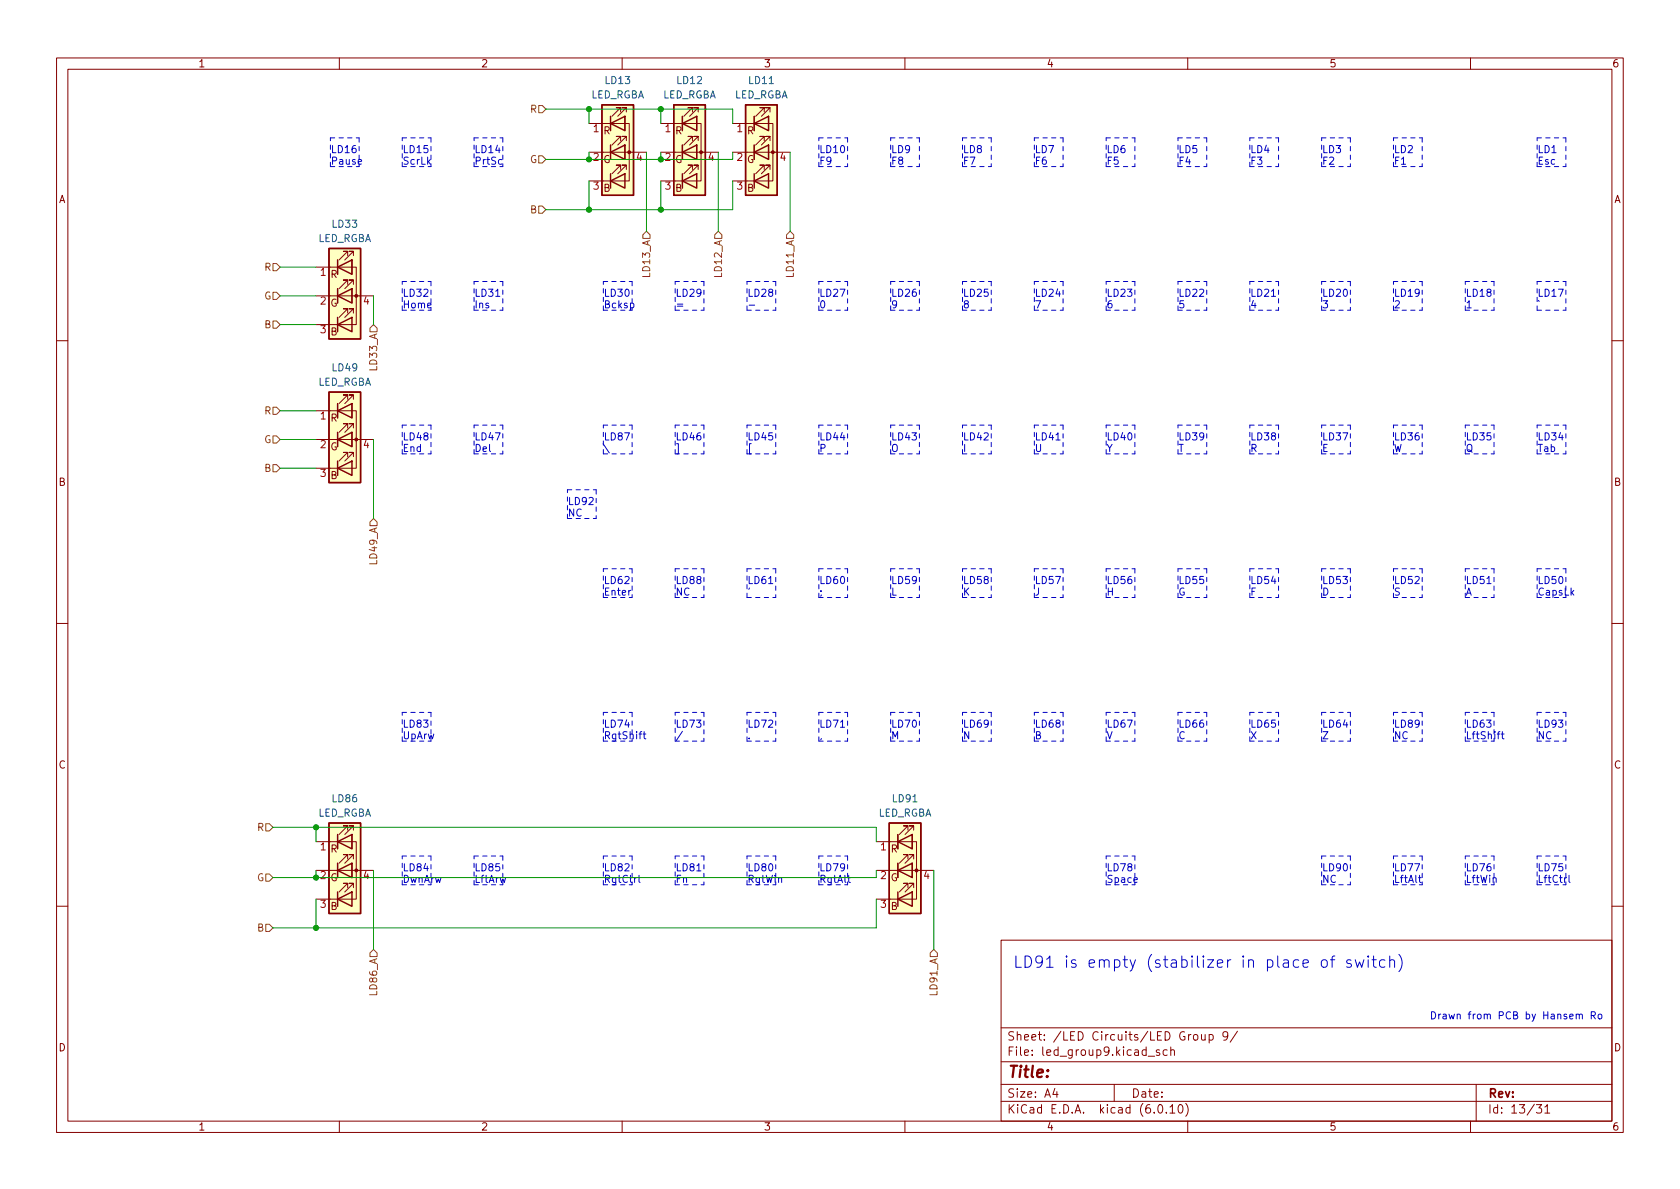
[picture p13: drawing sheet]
<svg xmlns="http://www.w3.org/2000/svg" width="297mm" height="210mm" viewBox="0 0 297 210" stroke-linecap="round" stroke-linejoin="round" font-family="sans-serif">
<defs><g id="words">
<text font-size="2.8" fill="#0000c2" x="179.1" y="171.1">LD91 is empty (stabilizer in place of switch)</text>
<text font-size="2.8" fill="#840000" x="178" y="190.6">Title:</text>
<g font-size="2.1" fill="#840000">
<text x="178" y="184">Sheet: /LED Circuits/LED Group 9/</text>
<text x="178" y="186.7">File: led_group9.kicad_sch</text>
<text x="178" y="196.9">KiCad E.D.A. kicad (6.0.10)</text>
<text x="178" y="194.1">Size: A4</text>
<text x="200" y="194.1">Date:</text>
<text x="263" y="194.1">Rev:</text>
<text x="263" y="196.9">Id: 13/31</text>
</g>
<g font-size="1.8" fill="#840000">
<text x="35" y="11.9">1</text>
<text x="85" y="11.9">2</text>
<text x="135" y="11.9">3</text>
<text x="185" y="11.9">4</text>
<text x="235" y="11.9">5</text>
<text x="285" y="11.9">6</text>
<text x="106.7" y="23.7">R</text>
<text x="119.4" y="23.7">R</text>
<text x="132.1" y="23.7">R</text>
<text x="106.6" y="28.8">G</text>
<text x="119.3" y="28.8">G</text>
<text x="132" y="28.8">G</text>
<text x="10.3" y="35.9">A</text>
<text x="106.7" y="33.9">B</text>
<text x="119.4" y="33.9">B</text>
<text x="132.1" y="33.9">B</text>
<text x="285.3" y="35.9">A</text>
<text x="58.4" y="49.1">R</text>
<text x="58.4" y="54.2">G</text>
<text x="58.4" y="59.3">B</text>
<text x="58.4" y="74.5">R</text>
<text x="58.4" y="79.6">G</text>
<text x="10.3" y="85.9">B</text>
<text x="58.4" y="84.7">B</text>
<text x="285.3" y="85.9">B</text>
<text x="10.3" y="135.9">C</text>
<text x="285.3" y="135.9">C</text>
<text x="58.4" y="155.8">G</text>
<text x="58.4" y="150.7">R</text>
<text x="157.4" y="155.8">G</text>
<text x="157.5" y="150.7">R</text>
<text x="58.4" y="160.9">B</text>
<text x="157.5" y="160.9">B</text>
<text x="10.3" y="185.9">D</text>
<text x="285.3" y="185.9">D</text>
<text x="35" y="199.9">1</text>
<text x="85" y="199.9">2</text>
<text x="135" y="199.9">3</text>
<text x="185" y="199.9">4</text>
<text x="235" y="199.9">5</text>
<text x="285" y="199.9">6</text>
</g>
<g font-size="1.8" fill="#006464">
<text x="104.4" y="17.4">LED_RGBA</text>
<text x="107.1" y="14.9">LD13</text>
<text x="117.1" y="17.4">LED_RGBA</text>
<text x="119.8" y="14.9">LD12</text>
<text x="129.8" y="17.4">LED_RGBA</text>
<text x="132.5" y="14.9">LD11</text>
<text x="58.8" y="40.3">LD33</text>
<text x="56.1" y="42.8">LED_RGBA</text>
<text x="58.8" y="65.7">LD49</text>
<text x="56.1" y="68.2">LED_RGBA</text>
<text x="58.8" y="141.9">LD86</text>
<text x="157.9" y="141.9">LD91</text>
<text x="56.1" y="144.4">LED_RGBA</text>
<text x="155.2" y="144.4">LED_RGBA</text>
</g>
<g font-size="1.8" fill="#725600">
<text x="93.8" y="19.9">R</text>
<text x="93.7" y="28.8">G</text>
<text x="93.8" y="37.7">B</text>
<text x="46.8" y="47.9">R</text>
<text x="46.7" y="53">G</text>
<text x="114.9" y="48.9" transform="rotate(-90 114.9 48.9)">LD13_A</text>
<text x="127.6" y="48.9" transform="rotate(-90 127.6 48.9)">LD12_A</text>
<text x="140.3" y="48.9" transform="rotate(-90 140.3 48.9)">LD11_A</text>
<text x="46.8" y="58">B</text>
<text x="66.7" y="65.4" transform="rotate(-90 66.7 65.4)">LD33_A</text>
<text x="46.8" y="73.3">R</text>
<text x="46.7" y="78.4">G</text>
<text x="46.8" y="83.4">B</text>
<text x="66.7" y="99.7" transform="rotate(-90 66.7 99.7)">LD49_A</text>
<text x="45.5" y="146.9">R</text>
<text x="45.4" y="155.8">G</text>
<text x="45.5" y="164.7">B</text>
<text x="66.7" y="175.9" transform="rotate(-90 66.7 175.9)">LD86_A</text>
<text x="165.7" y="175.9" transform="rotate(-90 165.7 175.9)">LD91_A</text>
</g>
<g font-size="1.8" fill="#a90000">
<text x="104.9" y="23.4">1</text>
<text x="117.6" y="23.4">1</text>
<text x="130.3" y="23.4">1</text>
<text x="104.9" y="28.4">2</text>
<text x="112.5" y="28.4">4</text>
<text x="117.6" y="28.4">2</text>
<text x="125.2" y="28.4">4</text>
<text x="130.3" y="28.4">2</text>
<text x="137.9" y="28.4">4</text>
<text x="104.9" y="33.5">3</text>
<text x="117.6" y="33.5">3</text>
<text x="130.3" y="33.5">3</text>
<text x="56.7" y="48.8">1</text>
<text x="56.7" y="53.8">2</text>
<text x="64.3" y="53.8">4</text>
<text x="56.7" y="58.9">3</text>
<text x="56.7" y="74.2">1</text>
<text x="56.7" y="79.2">2</text>
<text x="64.3" y="79.2">4</text>
<text x="56.7" y="84.3">3</text>
<text x="56.7" y="150.4">1</text>
<text x="56.7" y="155.4">2</text>
<text x="64.3" y="155.4">4</text>
<text x="155.7" y="150.4">1</text>
<text x="155.7" y="155.4">2</text>
<text x="163.3" y="155.4">4</text>
<text x="56.7" y="160.5">3</text>
<text x="155.7" y="160.5">3</text>
</g>
<g font-size="1.8" fill="#0000c2">
<text x="58.4" y="27.1">LD16</text>
<text x="58.4" y="29.1">Pause</text>
<text x="71.1" y="27.1">LD15</text>
<text x="71.1" y="29.1">ScrLk</text>
<text x="83.8" y="27.1">LD14</text>
<text x="83.8" y="29.1">PrtSc</text>
<text x="144.8" y="27.1">LD10</text>
<text x="144.8" y="29.1">F9</text>
<text x="157.5" y="27.1">LD9</text>
<text x="157.5" y="29.1">F8</text>
<text x="170.2" y="27.1">LD8</text>
<text x="170.2" y="29.1">F7</text>
<text x="182.9" y="27.1">LD7</text>
<text x="182.9" y="29.1">F6</text>
<text x="195.6" y="27.1">LD6</text>
<text x="195.6" y="29.1">F5</text>
<text x="208.3" y="27.1">LD5</text>
<text x="208.3" y="29.1">F4</text>
<text x="221" y="27.1">LD4</text>
<text x="221" y="29.1">F3</text>
<text x="233.7" y="27.1">LD3</text>
<text x="233.7" y="29.1">F2</text>
<text x="246.4" y="27.1">LD2</text>
<text x="246.4" y="29.1">F1</text>
<text x="271.8" y="27.1">LD1</text>
<text x="271.8" y="29.1">Esc</text>
<text x="71.1" y="52.5">LD32</text>
<text x="83.8" y="52.5">LD31</text>
<text x="106.7" y="52.5">LD30</text>
<text x="119.4" y="52.5">LD29</text>
<text x="132.1" y="52.5">LD28</text>
<text x="144.8" y="52.5">LD27</text>
<text x="157.5" y="52.5">LD26</text>
<text x="170.2" y="52.5">LD25</text>
<text x="182.9" y="52.5">LD24</text>
<text x="195.6" y="52.5">LD23</text>
<text x="208.3" y="52.5">LD22</text>
<text x="221" y="52.5">LD21</text>
<text x="233.7" y="52.5">LD20</text>
<text x="246.4" y="52.5">LD19</text>
<text x="259.1" y="52.5">LD18</text>
<text x="271.8" y="52.5">LD17</text>
<text x="71.1" y="54.5">Home</text>
<text x="83.8" y="54.5">Ins</text>
<text x="106.7" y="54.5">Bcksp</text>
<text x="119.4" y="54.5">=</text>
<text x="144.8" y="54.5">0</text>
<text x="157.5" y="54.5">9</text>
<text x="170.2" y="54.5">8</text>
<text x="182.9" y="54.5">7</text>
<text x="195.6" y="54.5">6</text>
<text x="208.3" y="54.5">5</text>
<text x="221" y="54.5">4</text>
<text x="233.7" y="54.5">3</text>
<text x="246.4" y="54.5">2</text>
<text x="259.1" y="54.5">1</text>
<text x="271.8" y="54.5">`</text>
<text x="71.1" y="77.9">LD48</text>
<text x="83.8" y="77.9">LD47</text>
<text x="106.7" y="77.9">LD87</text>
<text x="119.4" y="77.9">LD46</text>
<text x="132.1" y="77.9">LD45</text>
<text x="144.8" y="77.9">LD44</text>
<text x="157.5" y="77.9">LD43</text>
<text x="170.2" y="77.9">LD42</text>
<text x="182.9" y="77.9">LD41</text>
<text x="195.6" y="77.9">LD40</text>
<text x="208.3" y="77.9">LD39</text>
<text x="221" y="77.9">LD38</text>
<text x="233.7" y="77.9">LD37</text>
<text x="246.4" y="77.9">LD36</text>
<text x="259.1" y="77.9">LD35</text>
<text x="271.8" y="77.9">LD34</text>
<text x="71.1" y="79.9">End</text>
<text x="83.8" y="79.9">Del</text>
<text x="106.7" y="79.9">\</text>
<text x="119.4" y="79.9">]</text>
<text x="132.1" y="79.9">[</text>
<text x="144.8" y="79.9">P</text>
<text x="157.5" y="79.9">O</text>
<text x="170.2" y="79.9">I</text>
<text x="182.9" y="79.9">U</text>
<text x="195.6" y="79.9">Y</text>
<text x="208.3" y="79.9">T</text>
<text x="221" y="79.9">R</text>
<text x="233.7" y="79.9">E</text>
<text x="246.4" y="79.9">W</text>
<text x="259.1" y="79.9">Q</text>
<text x="271.8" y="79.9">Tab</text>
<text x="100.3" y="89.3">LD92</text>
<text x="100.3" y="91.3">NC</text>
<text x="106.7" y="103.3">LD62</text>
<text x="106.7" y="105.3">Enter</text>
<text x="119.4" y="103.3">LD88</text>
<text x="119.4" y="105.3">NC</text>
<text x="132.1" y="103.3">LD61</text>
<text x="132.1" y="105.3">'</text>
<text x="144.8" y="103.3">LD60</text>
<text x="144.8" y="105.3">;</text>
<text x="157.5" y="103.3">LD59</text>
<text x="157.5" y="105.3">L</text>
<text x="170.2" y="103.3">LD58</text>
<text x="170.2" y="105.3">K</text>
<text x="182.9" y="103.3">LD57</text>
<text x="182.9" y="105.3">J</text>
<text x="195.6" y="103.3">LD56</text>
<text x="195.6" y="105.3">H</text>
<text x="208.3" y="103.3">LD55</text>
<text x="208.3" y="105.3">G</text>
<text x="221" y="103.3">LD54</text>
<text x="221" y="105.3">F</text>
<text x="233.7" y="103.3">LD53</text>
<text x="233.7" y="105.3">D</text>
<text x="246.4" y="103.3">LD52</text>
<text x="246.4" y="105.3">S</text>
<text x="259.1" y="103.3">LD51</text>
<text x="259.1" y="105.3">A</text>
<text x="271.8" y="103.3">LD50</text>
<text x="271.8" y="105.3">CapsLk</text>
<text x="71.1" y="128.7">LD83</text>
<text x="71.1" y="130.7">UpArw</text>
<text x="106.7" y="128.7">LD74</text>
<text x="106.7" y="130.7">RgtShift</text>
<text x="119.4" y="128.7">LD73</text>
<text x="132.1" y="128.7">LD72</text>
<text x="132.1" y="130.7">.</text>
<text x="144.8" y="128.7">LD71</text>
<text x="144.8" y="130.7">,</text>
<text x="157.5" y="128.7">LD70</text>
<text x="157.5" y="130.7">M</text>
<text x="170.2" y="128.7">LD69</text>
<text x="170.2" y="130.7">N</text>
<text x="182.9" y="128.7">LD68</text>
<text x="182.9" y="130.7">B</text>
<text x="195.6" y="128.7">LD67</text>
<text x="195.6" y="130.7">V</text>
<text x="208.3" y="128.7">LD66</text>
<text x="208.3" y="130.7">C</text>
<text x="221" y="128.7">LD65</text>
<text x="221" y="130.7">X</text>
<text x="233.7" y="128.7">LD64</text>
<text x="233.7" y="130.7">Z</text>
<text x="246.4" y="128.7">LD89</text>
<text x="246.4" y="130.7">NC</text>
<text x="259.1" y="128.7">LD63</text>
<text x="259.1" y="130.7">LftShift</text>
<text x="271.8" y="128.7">LD93</text>
<text x="271.8" y="130.7">NC</text>
<text x="71.1" y="154.1">LD84</text>
<text x="83.8" y="154.1">LD85</text>
<text x="106.7" y="154.1">LD82</text>
<text x="119.4" y="154.1">LD81</text>
<text x="132.1" y="154.1">LD80</text>
<text x="144.8" y="154.1">LD79</text>
<text x="195.6" y="154.1">LD78</text>
<text x="233.7" y="154.1">LD90</text>
<text x="246.4" y="154.1">LD77</text>
<text x="259.1" y="154.1">LD76</text>
<text x="271.8" y="154.1">LD75</text>
<text x="71.1" y="156.1">DwnArw</text>
<text x="83.8" y="156.1">LftArw</text>
<text x="106.7" y="156.1">RgtCtrl</text>
<text x="119.4" y="156.1">Fn</text>
<text x="132.1" y="156.1">RgtWin</text>
<text x="144.8" y="156.1">RgtAlt</text>
<text x="195.6" y="156.1">Space</text>
<text x="233.7" y="156.1">NC</text>
<text x="246.4" y="156.1">LftAlt</text>
<text x="259.1" y="156.1">LftWin</text>
<text x="271.8" y="156.1">LftCtrl</text>
<text x="252.7" y="180.2">Drawn from PCB by Hansem Ro</text>
</g>
</g></defs>
<g fill="none" stroke="#840000" stroke-width=".18">
<path d="M10 10.2h277v190.1h-277zM12 12.2h273v186.1h-273zM60 10.2v2M109.7 19.8v-.8h-.7h.7l-1.5 1.6M110 10.2v2M110.7 19.8v-.8h-.7h.7l-1.5 1.6M122.4 19.8v-.8h-.7h.7l-1.5 1.6M123.4 19.8v-.8h-.7h.7l-1.5 1.6M135.1 19.8v-.8h-.7h.7l-1.5 1.6M136.1 19.8v-.8h-.7h.7l-1.5 1.6M160 10.2v2M210 10.2v2"/>
<path d="M260 10.2v2M104.1 21.8h7.2v10.2h-7.2M104.1 26.9h2.6M107.9 25.6v2.6M107.9 20.6v2.5M107.9 26.9h6.4M109.7 30v-.8h-.7h.7l-1.5 1.5M109.7 24.9v-.8h-.7h.7l-1.5 1.5M110.5 25.6v2.6zM110.5 25.6h.1M110.5 20.6v2.5zM110.5 20.6h.1"/>
<path d="M110.7 30v-.8h-.7h.7l-1.5 1.5M110.7 24.9v-.8h-.7h.7l-1.5 1.5M116.8 21.8h7.2v10.2h-7.2M116.8 26.9h2.6M120.6 25.6v2.6M120.6 20.6v2.5M120.6 26.9h6.4M122.4 30v-.8h-.7h.7l-1.5 1.5M122.4 24.9v-.8h-.7h.7l-1.5 1.5M123.2 25.6v2.6zM123.2 25.6h.1M123.2 20.6v2.5z"/>
<path d="M123.2 20.6h.1M123.4 30v-.8h-.7h.7l-1.5 1.5M123.4 24.9v-.8h-.7h.7l-1.5 1.5M129.5 21.8h7.2v10.2h-7.2M129.5 26.9h2.6M133.3 25.6v2.6M133.3 20.6v2.5M133.3 26.9h6.4M135.1 30v-.8h-.7h.7l-1.5 1.5M135.1 24.9v-.8h-.7h.7l-1.5 1.5M135.9 25.6v2.6zM135.9 25.6h.1"/>
<path d="M135.9 20.6v2.5zM135.9 20.6h.1M136.1 30v-.8h-.7h.7l-1.5 1.5M136.1 24.9v-.8h-.7h.7l-1.5 1.5M55.9 47.2h7.1v10.2h-7.1M55.9 52.3h2.5M59.7 51v2.6M59.7 46v2.5M59.7 52.3h6.3M61.5 55.4v-.8h-.8h.8l-1.6 1.5M61.5 50.3v-.8h-.8h.8l-1.6 1.5M61.5 45.2v-.8h-.8h.8l-1.6 1.6"/>
<path d="M62.2 51v2.6zM62.2 51h.1M62.2 46v2.5zM62.2 46h.1M62.5 55.4v-.8h-.8h.8l-1.5 1.5M62.5 50.3v-.8h-.8h.8l-1.5 1.5M62.5 45.2v-.8h-.8h.8l-1.5 1.6M10 60.2h2M55.9 72.6h7.1v10.2h-7.1M55.9 77.7h2.5M59.7 76.4v2.6M59.7 71.4v2.5"/>
<path d="M59.7 77.7h6.3M61.5 75.7v-.8h-.8h.8l-1.6 1.5M61.5 70.6v-.8h-.8h.8l-1.6 1.6M62.2 76.4v2.6zM62.2 76.4h.1M62.2 71.4v2.5zM62.2 71.4h.1M62.5 75.7v-.8h-.8h.8l-1.5 1.5M62.5 70.6v-.8h-.8h.8l-1.5 1.6M285 60.2h2M61.5 80.8v-.8h-.8h.8l-1.6 1.5M62.5 80.8v-.8h-.8h.8l-1.5 1.5"/>
<path d="M10 110.2h2M285 110.2h2M55.9 148.8h7.1v10.2h-7.1M55.9 153.9h2.5M59.7 152.6v2.6M59.7 147.6v2.5M59.7 153.9h6.3M61.5 157v-.8h-.8h.8l-1.6 1.5M61.5 151.9v-.8h-.8h.8l-1.6 1.5M61.5 146.8v-.8h-.8h.8l-1.6 1.6M62.2 152.6v2.6zM62.2 152.6h.1"/>
<path d="M62.2 147.6v2.5zM62.2 147.6h.1M62.5 157v-.8h-.8h.8l-1.5 1.5M62.5 151.9v-.8h-.8h.8l-1.5 1.5M62.5 146.8v-.8h-.8h.8l-1.5 1.6M154.9 148.8h7.2v10.2h-7.2M154.9 153.9h2.6M158.7 152.6v2.6M158.7 147.6v2.5M158.7 153.9h6.4M160.5 157v-.8h-.7h.7l-1.5 1.5M160.5 151.9v-.8h-.7h.7l-1.5 1.5"/>
<path d="M160.5 146.8v-.8h-.7h.7l-1.5 1.6M161.3 152.6v2.6zM161.3 152.6h.1M161.3 147.6v2.5zM161.3 147.6h.1M161.5 157v-.8h-.7h.7l-1.5 1.5M161.5 151.9v-.8h-.7h.7l-1.5 1.5M161.5 146.8v-.8h-.7h.7l-1.5 1.6M10 160.2h2M177 166.3h108v32h-108zM285 160.2h2M60 198.3v2"/>
<path d="M110 198.3v2M160 198.3v2M177 194.8h108M177 191.8h108M177 187.8h108M177 181.8h108M186.5 192.5l-.4 1h1M186.9 193v1M197 191.8v3M203 186.8h1.1M204.9 195.4l.2-.1a.81 .81 0 0 1 .6 .7 .81 .81 0 0 1-.3 .8h-.2a.81 .81 0 0 1-.6-.6 .81 .81 0 0 1 .3-.8zM205 185.7l-.4-.1-.2 .2 .1 .3 .5 .1v.4h-.6"/>
<path d="M206.2 196.7v.1M206.4 185.7l-.5-.1-.3 .3v.4l.2 .3h.6M206.9 195.8l.4-.5v1.5M206.9 196.8h.8M207 185.8l.2-.2 .4 .1v.9M207 185.1v1.5M208.5 195.4l.1-.1a.81 .81 0 0 1 .6 .7 .81 .81 0 0 1-.3 .8h-.1a.81 .81 0 0 1-.6-.6 .81 .81 0 0 1 .3-.8zM209.6 195.1a1.72 1.72 0 0 1 0 2.3M210 198.3v2M211.1 183l.4-.1 .3 .3v.4l-.3 .3h-.4l-.1-.3v-.4zM212.4 182.9l.1 1h.4l.2-.1M213.1 182.9v1"/>
<path d="M213.8 183l.4-.1 .3 .3v.4l-.1 .3h-.6M213.8 182.9v1.5M217.1 183.1l-.3 .3h-.3l-.3-.3 .2-.6 .4-.1 .2 .2a.99 .99 0 0 1-.4 1.3h-.2M218.8 182.4l-1.3 1.9M260 198.3v2M261 191.8v6.5M271.7 195.3h.9l-.5 .6 .4 .1v.7l-.2 .1h-.4l-.2-.1M273.1 195.8l.5-.5v1.5M273.1 196.8h.9"/>
</g>
<g fill="#ffffc2" stroke="#ffffc2" stroke-width=".18">
<path d="M58.2 43.9h5.6v16h-5.6z"/>
<path d="M106.4 18.5h5.6v16h-5.6z"/>
<path d="M58.2 145.5h5.6v16h-5.6z"/>
<path d="M157.2 145.5h5.6v16h-5.6z"/>
<path d="M58.2 69.3h5.6v16h-5.6z"/>
<path d="M119.1 18.5h5.6v16h-5.6z"/>
<path d="M131.8 18.5h5.6v16h-5.6z"/>
</g>
<g fill="none" stroke="#840000" stroke-width=".25">
<path d="M106.4 18.5h5.6v16h-5.6zM119.1 18.5h5.6v16h-5.6zM131.8 18.5h5.6v16h-5.6zM107.9 32l2.6-1.3v2.6zM107.9 26.9l2.6-1.3v2.6zM107.9 21.8l2.6-1.2v2.5zM107.9 20.6v2.5M107.9 25.6v2.6M107.9 30.7v2.6M120.6 32l2.6-1.3v2.6zM120.6 26.9l2.6-1.3v2.6zM120.6 21.8l2.6-1.2v2.5z"/>
<path d="M120.6 20.6v2.5M120.6 25.6v2.6M120.6 30.7v2.6M133.3 32l2.6-1.3v2.6zM133.3 26.9l2.6-1.3v2.6zM133.3 21.8l2.6-1.2v2.5zM133.3 20.6v2.5M133.3 25.6v2.6M133.3 30.7v2.6M58.2 43.9h5.6v16h-5.6zM59.7 57.4l2.5-1.3v2.6zM59.7 52.3l2.5-1.3v2.6z"/>
<path d="M59.7 47.2l2.5-1.2v2.5zM59.7 46v2.5M59.7 51v2.6M59.7 56.1v2.6M58.2 69.3h5.6v16h-5.6zM59.7 77.7l2.5-1.3v2.6zM59.7 72.6l2.5-1.2v2.5zM59.7 71.4v2.5M59.7 76.4v2.6M59.7 82.8l2.5-1.3v2.6zM59.7 81.5v2.6M58.2 145.5h5.6v16h-5.6z"/>
<path d="M59.7 159l2.5-1.3v2.6zM59.7 153.9l2.5-1.3v2.6zM59.7 148.8l2.5-1.2v2.5zM59.7 147.6v2.5M59.7 152.6v2.6M59.7 157.7v2.6M157.2 145.5h5.6v16h-5.6zM158.7 159l2.6-1.3v2.6zM158.7 153.9l2.6-1.3v2.6zM158.7 148.8l2.6-1.2v2.5zM158.7 147.6v2.5M158.7 152.6v2.6"/>
<path d="M158.7 157.7v2.6"/>
</g>
<g fill="#840000" stroke="#840000" stroke-width=".18">
<circle cx="63" cy="52.3" r=".25"/>
<circle cx="111.3" cy="26.9" r=".25"/>
<circle cx="63" cy="153.9" r=".25"/>
<circle cx="162.1" cy="153.9" r=".25"/>
<circle cx="63" cy="77.7" r=".25"/>
<circle cx="124" cy="26.9" r=".25"/>
<circle cx="136.7" cy="26.9" r=".25"/>
</g>
<g fill="none" stroke="#725600" stroke-width=".18">
<path d="M95.2 18.7h.7l.6 .6-.6 .6h-.7zM95.2 36.4h.7l.6 .7-.6 .6h-.7zM95.2 27.6h.7l.6 .6-.6 .6h-.7zM48.3 51.7h.6l.6 .6-.6 .7h-.6zM48.3 46.6h.6l.6 .6-.6 .7h-.6zM48.3 56.8h.6l.6 .6-.6 .6h-.6zM66 57.4l.7 .6v.7h-1.3v-.7zM113.7 41.5l.6-.6 .6 .6v.7h-1.2zM127 40.9l.6 .6v.7h-1.2v-.7zM139.7 40.9l.6 .6v.7h-1.2v-.7zM48.3 72h.6l.6 .6-.6 .7h-.6zM48.3 77.1h.6l.6 .6-.6 .7h-.6z"/>
<path d="M48.3 82.2h.6l.6 .6-.6 .6h-.6zM66 91.7l.7 .6v.7h-1.3v-.7zM47 154.6h.6l.7 .6-.7 .6h-.6zM47 145.7h.6l.7 .6-.7 .6h-.6zM47 163.4h.6l.7 .7-.7 .6h-.6zM65.4 168.5l.6-.6 .7 .6v.7h-1.3zM165.1 167.9l.6 .6v.7h-1.2v-.7z"/>
</g>
<g fill="none" stroke="#0000c2" stroke-width=".18">
<path d="M87.6 52.4h.8M111.5 53.7l.3-.1 .3 .2-.1 .6h-.5M132.5 54h.9M224.8 52.4h.7M186.7 77.8h.7M111.5 104.4l-.3 .2M135.9 103.2h.7M262.9 103.2h.7M113.7 129.8h.5M113.9 129.4v1.1l.3 .1M120.7 129.3l-1.1 1.7M148.6 128.6h.7"/>
<path d="M264.7 129.8h.5M265.2 129.4l-.3 .2v1M265.4 129.8h.5M265.6 129.4v1.1l.3 .1M113 154.8v1.1l.2 .1M123.2 154h.7M149.9 155.2h.5M150.1 154.8v1.1l.3 .1M250.8 155.2h.5M251 154.8v1.1l.3 .1M277.4 154.8v1.1l.2 .1M233.7 169.9a.54 .54 0 0 1 .6-.2 .54 .54 0 0 1 .4 .4v.6a.54 .54 0 0 1-.6 .4 .54 .54 0 0 1-.5-.4z"/>
<path d="M235.2 169.7h.8M236 169.1h-.4l-.1 .2v1.8M238.9 169.8l-.5-.1-.3 .3 .1 .3 .7 .2 .1 .2-.1 .3-.2 .1-.6-.1M239.6 169.7l.4 1.4 .4-1 .4 1 .3-1.4M241.9 169.1h-.1l.1 .1 .1-.1h-.1v.1M241.9 169.7v1.4M242.6 169.7h.7M242.9 169.1v1.7l.1 .2 .3 .1M244.9 169.8l-.6-.1-.4 .4v.6l.2 .3 .2 .1 .6-.1M245.7 169.9a.5 .5 0 0 1 .9 .1v1.1M245.7 169.1v2M247.3 168.8a2.29 2.29 0 0 1 0 3"/>
<path d="M278.7 179.5l.2-.2 .3 .1v.8M279.2 179.5l.2-.2 .3 .1 .1 .8M281.4 179.6l.6-.1 .1-.2-.1-.3-.6-.1v1.3M281.7 179.6l.4 .6M282.6 179.5l.2-.2 .4 .2v.4l-.1 .2-.3 .1-.2-.1z"/>
</g>
<g fill="none" stroke="#0000c2" stroke-width=".18" stroke-dasharray=".8 .8">
<path d="M58.4 29.5h5.1M58.4 24.4h5.1M58.4 29.5v-5.1M63.5 24.4v5.1M71.1 29.5v-5.1M71.1 24.4h5.1M71.1 29.5h5.1M76.2 24.4v5.1M83.8 29.5v-5.1M83.8 29.5h5.1M83.8 24.4h5.1M88.9 24.4v5.1"/>
<path d="M144.8 29.5v-5.1M144.8 24.4h5.1M144.8 29.5h5.1M149.9 24.4v5.1M157.5 24.4h5.1M157.5 29.5h5.1M157.5 29.5v-5.1M162.6 24.4v5.1M170.2 24.4h5.1M170.2 29.5h5.1M170.2 29.5v-5.1M175.3 24.4v5.1"/>
<path d="M182.9 29.5h5.1M182.9 29.5v-5.1M182.9 24.4h5.1M188 24.4v5.1M195.6 29.5h5.1M195.6 24.4h5.1M195.6 29.5v-5.1M200.7 24.4v5.1M208.3 29.5v-5.1M208.3 29.5h5.1M208.3 24.4h5.1M213.4 24.4v5.1"/>
<path d="M221 29.5h5.1M221 29.5v-5.1M221 24.4h5.1M226.1 24.4v5.1M233.7 29.5v-5.1M233.7 24.4h5.1M233.7 29.5h5.1M238.8 24.4v5.1M246.4 29.5v-5.1M246.4 24.4h5.1M246.4 29.5h5.1M251.5 24.4v5.1"/>
<path d="M271.8 24.4h5.1M271.8 29.5h5.1M271.8 29.5v-5.1M276.9 24.4v5.1M71.1 54.9h5.1M71.1 54.9v-5.1M71.1 49.8h5.1M76.2 49.8v5.1M83.8 54.9h5.1M83.8 49.8h5.1M83.8 54.9v-5.1M88.9 49.8v5.1"/>
<path d="M106.7 54.9h5.1M106.7 49.8h5.1M106.7 54.9v-5.1M111.8 49.8v5.1M119.4 49.8h5.1M119.4 54.9h5.1M119.4 54.9v-5.1M124.5 49.8v5.1M132.1 49.8h5.1M132.1 54.9h5.1M132.1 54.9v-5.1M137.2 49.8v5.1"/>
<path d="M144.8 54.9h5.1M144.8 49.8h5.1M144.8 54.9v-5.1M149.9 49.8v5.1M157.5 49.8h5.1M157.5 54.9v-5.1M157.5 54.9h5.1M162.6 49.8v5.1M170.2 49.8h5.1M170.2 54.9v-5.1M170.2 54.9h5.1M175.3 49.8v5.1"/>
<path d="M182.9 49.8h5.1M182.9 54.9h5.1M182.9 54.9v-5.1M188 49.8v5.1M195.6 54.9h5.1M195.6 54.9v-5.1M195.6 49.8h5.1M200.7 49.8v5.1M208.3 49.8h5.1M208.3 54.9h5.1M208.3 54.9v-5.1M213.4 49.8v5.1"/>
<path d="M221 54.9v-5.1M221 54.9h5.1M221 49.8h5.1M226.1 49.8v5.1M233.7 49.8h5.1M233.7 54.9h5.1M233.7 54.9v-5.1M238.8 49.8v5.1M246.4 49.8h5.1M246.4 54.9h5.1M246.4 54.9v-5.1M251.5 49.8v5.1"/>
<path d="M259.1 54.9h5.1M259.1 54.9v-5.1M259.1 49.8h5.1M264.2 49.8v5.1M271.8 54.9h5.1M271.8 54.9v-5.1M271.8 49.8h5.1M276.9 49.8v5.1M71.1 75.2h5.1M76.2 75.2v5.1M83.8 75.2h5.1M88.9 75.2v5.1"/>
<path d="M106.7 75.2h5.1M111.8 75.2v5.1M119.4 75.2h5.1M124.5 75.2v5.1M132.1 75.2h5.1M137.2 75.2v5.1M144.8 75.2h5.1M149.9 75.2v5.1M157.5 75.2h5.1M162.6 75.2v5.1M170.2 75.2h5.1M175.3 75.2v5.1"/>
<path d="M182.9 75.2h5.1M188 75.2v5.1M195.6 75.2h5.1M200.7 75.2v5.1M208.3 75.2h5.1M213.4 75.2v5.1M221 75.2h5.1M226.1 75.2v5.1M233.7 75.2h5.1M238.8 75.2v5.1M246.4 75.2h5.1M251.5 75.2v5.1"/>
<path d="M259.1 75.2h5.1M264.2 75.2v5.1M271.8 75.2h5.1M276.9 75.2v5.1M71.1 80.3v-5.1M71.1 80.3h5.1M83.8 80.3h5.1M83.8 80.3v-5.1M100.3 91.7h5.1M100.3 86.6h5.1M100.3 91.7v-5.1M105.4 86.6v5.1"/>
<path d="M106.7 80.3h5.1M106.7 80.3v-5.1M119.4 80.3h5.1M119.4 80.3v-5.1M132.1 80.3v-5.1M132.1 80.3h5.1M144.8 80.3h5.1M144.8 80.3v-5.1M157.5 80.3h5.1M157.5 80.3v-5.1M170.2 80.3h5.1M170.2 80.3v-5.1"/>
<path d="M182.9 80.3h5.1M182.9 80.3v-5.1M195.6 80.3h5.1M195.6 80.3v-5.1M208.3 80.3v-5.1M208.3 80.3h5.1M221 80.3h5.1M221 80.3v-5.1M233.7 80.3v-5.1M233.7 80.3h5.1M246.4 80.3v-5.1M246.4 80.3h5.1"/>
<path d="M259.1 80.3v-5.1M259.1 80.3h5.1M271.8 80.3v-5.1M271.8 80.3h5.1M106.7 100.6h5.1M106.7 105.7v-5.1M106.7 105.7h5.1M111.8 100.6v5.1M119.4 100.6h5.1M119.4 105.7v-5.1M119.4 105.7h5.1M124.5 100.6v5.1"/>
<path d="M132.1 105.7v-5.1M132.1 100.6h5.1M132.1 105.7h5.1M137.2 100.6v5.1M144.8 100.6h5.1M144.8 105.7h5.1M144.8 105.7v-5.1M149.9 100.6v5.1M157.5 105.7h5.1M157.5 105.7v-5.1M157.5 100.6h5.1M162.6 100.6v5.1"/>
<path d="M170.2 100.6h5.1M170.2 105.7v-5.1M170.2 105.7h5.1M175.3 100.6v5.1M182.9 100.6h5.1M182.9 105.7v-5.1M182.9 105.7h5.1M188 100.6v5.1M195.6 105.7v-5.1M195.6 105.7h5.1M195.6 100.6h5.1M200.7 100.6v5.1"/>
<path d="M208.3 105.7v-5.1M208.3 100.6h5.1M208.3 105.7h5.1M213.4 100.6v5.1M221 105.7h5.1M221 100.6h5.1M221 105.7v-5.1M226.1 100.6v5.1M233.7 105.7h5.1M233.7 100.6h5.1M233.7 105.7v-5.1M238.8 100.6v5.1"/>
<path d="M246.4 105.7h5.1M246.4 105.7v-5.1M246.4 100.6h5.1M251.5 100.6v5.1M259.1 105.7h5.1M259.1 100.6h5.1M259.1 105.7v-5.1M264.2 100.6v5.1M271.8 105.7v-5.1M271.8 105.7h5.1M271.8 100.6h5.1M276.9 100.6v5.1"/>
<path d="M71.1 131.1h5.1M71.1 131.1v-5.1M71.1 126h5.1M76.2 126v5.1M106.7 131.1h5.1M106.7 126h5.1M106.7 131.1v-5.1M111.8 126v5.1M119.4 131.1v-5.1M119.4 126h5.1M119.4 131.1h5.1M124.5 126v5.1"/>
<path d="M132.1 131.1h5.1M132.1 131.1v-5.1M132.1 126h5.1M137.2 126v5.1M144.8 131.1h5.1M144.8 131.1v-5.1M144.8 126h5.1M149.9 126v5.1M157.5 131.1h5.1M157.5 131.1v-5.1M157.5 126h5.1M162.6 126v5.1"/>
<path d="M170.2 131.1v-5.1M170.2 131.1h5.1M170.2 126h5.1M175.3 126v5.1M182.9 131.1h5.1M182.9 126h5.1M182.9 131.1v-5.1M188 126v5.1M195.6 131.1h5.1M195.6 126h5.1M195.6 131.1v-5.1M200.7 126v5.1"/>
<path d="M208.3 131.1v-5.1M208.3 131.1h5.1M208.3 126h5.1M213.4 126v5.1M221 126h5.1M221 131.1v-5.1M221 131.1h5.1M226.1 126v5.1M233.7 131.1h5.1M233.7 126h5.1M233.7 131.1v-5.1M238.8 126v5.1"/>
<path d="M246.4 131.1v-5.1M246.4 126h5.1M246.4 131.1h5.1M251.5 126v5.1M259.1 131.1v-5.1M259.1 126h5.1M259.1 131.1h5.1M264.2 126v5.1M271.8 131.1v-5.1M271.8 131.1h5.1M271.8 126h5.1M276.9 126v5.1"/>
<path d="M71.1 156.5h5.1M71.1 156.5v-5.1M71.1 151.4h5.1M76.2 151.4v5.1M83.8 156.5v-5.1M83.8 151.4h5.1M83.8 156.5h5.1M88.9 151.4v5.1M106.7 156.5v-5.1M106.7 156.5h5.1M106.7 151.4h5.1M111.8 151.4v5.1"/>
<path d="M119.4 156.5h5.1M119.4 156.5v-5.1M119.4 151.4h5.1M124.5 151.4v5.1M132.1 156.5v-5.1M132.1 151.4h5.1M132.1 156.5h5.1M137.2 151.4v5.1M144.8 156.5v-5.1M144.8 156.5h5.1M144.8 151.4h5.1M149.9 151.4v5.1"/>
<path d="M195.6 151.4h5.1M195.6 156.5v-5.1M195.6 156.5h5.1M200.7 151.4v5.1M233.7 151.4h5.1M233.7 156.5h5.1M233.7 156.5v-5.1M238.8 151.4v5.1M246.4 156.5h5.1M246.4 156.5v-5.1M246.4 151.4h5.1M251.5 151.4v5.1"/>
<path d="M259.1 156.5v-5.1M259.1 156.5h5.1M259.1 151.4h5.1M264.2 151.4v5.1M271.8 156.5h5.1M271.8 156.5v-5.1M271.8 151.4h5.1M276.9 151.4v5.1"/>
</g>
<g fill="none" stroke="#009600" stroke-width=".18">
<path d="M96.5 19.3h33v2.5M104.1 19.3v2.5M116.8 19.3v2.5M104.1 26.9v1.3M104.1 32v5.1M114.3 26.9v14M116.8 26.9v1.3M116.8 32v5.1M127 26.9v14M129.5 26.9v1.3h-33M129.5 32v5.1h-33M139.7 26.9v14"/>
<path d="M49.5 57.4h6.4M49.5 47.2h6.4M49.5 52.3h6.4M66 52.3v5.1M49.5 77.7h6.4M49.5 72.6h6.4M66 77.7v14M49.5 82.8h6.4M48.3 146.3h106.6v2.5M55.9 146.3v2.5M55.9 153.9v1.3M55.9 159v5.1"/>
<path d="M66 153.9v14M154.9 159v5.1h-106.6M154.9 153.9v1.3h-106.6M165.1 153.9v14"/>
</g>
<g fill="#009600" stroke="#009600" stroke-width=".18">
<circle cx="55.9" cy="146.3" r=".46"/>
<circle cx="55.9" cy="164.1" r=".46"/>
<circle cx="55.9" cy="155.2" r=".46"/>
<circle cx="116.8" cy="28.2" r=".46"/>
<circle cx="116.8" cy="19.3" r=".46"/>
<circle cx="104.1" cy="37.1" r=".46"/>
<circle cx="104.1" cy="19.3" r=".46"/>
<circle cx="104.1" cy="28.2" r=".46"/>
<circle cx="116.8" cy="37.1" r=".46"/>
</g>
<use href="#words"/>
</svg>
